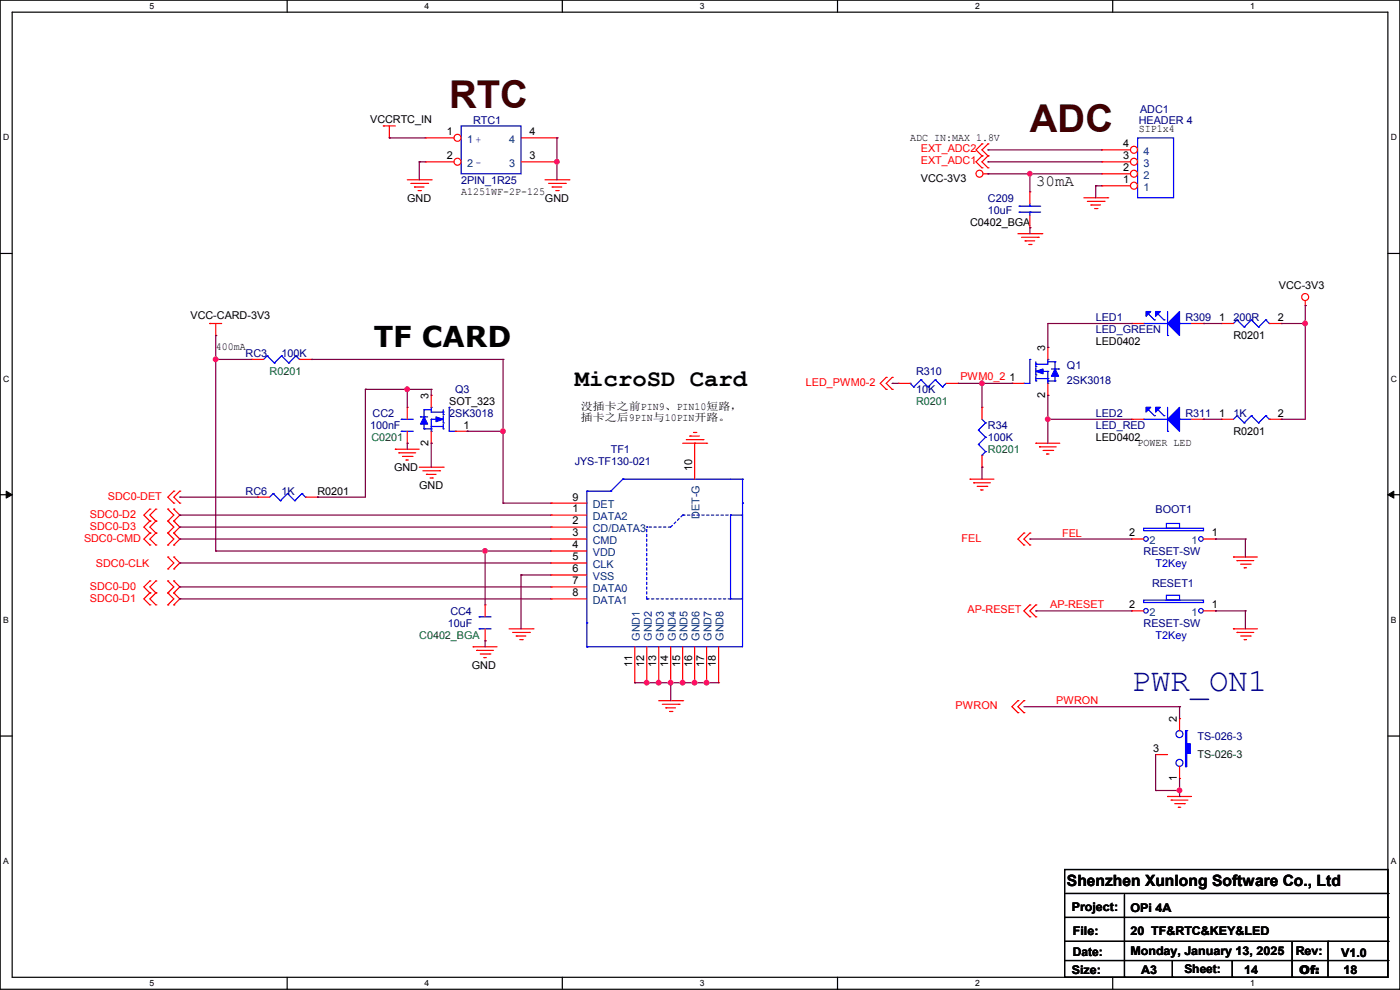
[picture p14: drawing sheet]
<svg xmlns="http://www.w3.org/2000/svg" width="297mm" height="210mm" viewBox="0 0 297 210" stroke-linecap="round" stroke-linejoin="round" font-family="sans-serif">
<defs><g id="words">
<g font-size="8.1" fill="#400000">
<text x="95.3" y="22.8">RTC</text>
<text x="218.5" y="27.9">ADC</text>
</g>
<text font-size="6.9" fill="#000080" x="240.1" y="146.5">PWR_ON1</text>
<text font-size="6.1" x="79.3" y="73.7">TF CARD</text>
<text font-size="5.1" x="122" y="81.8">MicroSD Card</text>
<g font-size="3.3">
<text x="219.8" y="39.5">30mA</text>
<text x="226.4" y="188">Shenzhen Xunlong Software Co., Ltd</text>
</g>
<g font-size="2.5">
<text x="227.4" y="193.2">Project:</text>
<text x="239.8" y="193.4">OPi 4A</text>
<text x="227.6" y="198.2">File:</text>
<text x="227.6" y="202.8">Date:</text>
<text x="239.8" y="202.6">Monday, January 13, 2025</text>
<text x="239.8" y="198.2">20 TF&amp;RTC&amp;KEY&amp;LED</text>
<text x="274.9" y="202.6">Rev:</text>
<text x="284.5" y="203.1">V1.0</text>
<text x="227.4" y="206.6">Size:</text>
<text x="242.1" y="206.6">A3</text>
<text x="251.2" y="206.4">Sheet:</text>
<text x="263.9" y="206.6">14</text>
<text x="275.6" y="206.5">Of:</text>
<text x="285" y="206.6">18</text>
</g>
<g font-size="2.3" fill="#000080">
<text x="241.9" y="24">ADC1</text>
<text x="100.4" y="26.2">RTC1</text>
<text x="241.6" y="26.2">HEADER 4</text>
<text x="97.8" y="38.9">2PIN_1R25</text>
<text x="209.6" y="42.8">C209</text>
<text x="209.6" y="45.3">10uF</text>
<text x="232.5" y="68.2">LED1</text>
<text x="232.5" y="70.7">LED_GREEN</text>
<text x="251.5" y="68.2">R309</text>
<text x="261.7" y="68.2">200R</text>
<text x="52.1" y="75.8">RC3</text>
<text x="59.7" y="75.8">100K</text>
<text x="96.6" y="83.4">Q3</text>
<text x="194.4" y="79.6">R310</text>
<text x="194.4" y="83.4">10K</text>
<text x="226.4" y="78.3">Q1</text>
<text x="226.4" y="81.4">2SK3018</text>
<text x="79" y="88.5">CC2</text>
<text x="95.3" y="88.5">2SK3018</text>
<text x="232.5" y="88.5">LED2</text>
<text x="251.5" y="88.5">R311</text>
<text x="261.7" y="88.5">1K</text>
<text x="78.5" y="91">100nF</text>
<text x="209.6" y="91">R34</text>
<text x="209.6" y="93.6">100K</text>
<text x="232.5" y="91">LED_RED</text>
<text x="122" y="98.6">JYS-TF130-021</text>
<text x="129.6" y="96.1">TF1</text>
<text x="52.1" y="105">RC6</text>
<text x="59.7" y="105">1K</text>
<text x="245.2" y="108.8">BOOT1</text>
<text x="242.6" y="117.7">RESET-SW</text>
<text x="244.4" y="124.5">RESET1</text>
<text x="95.5" y="130.4">CC4</text>
<text x="95" y="132.9">10uF</text>
<text x="242.6" y="132.9">RESET-SW</text>
<text x="254" y="157.1">TS-026-3</text>
</g>
<g font-size="2.3">
<text x="78.5" y="26">VCCRTC_IN</text>
<text x="94.8" y="28.7">1</text>
<text x="112.3" y="28.7">4</text>
<text x="193.1" y="29.8">ADC IN:MAX 1.8V</text>
<text x="241.6" y="28.1">SIP1x4</text>
<text x="94.8" y="33.8">2</text>
<text x="112.3" y="33.8">3</text>
<text x="238.3" y="33.8">3</text>
<text x="238.3" y="31.2">4</text>
<text x="97.8" y="41.3">A1251WF-2P-125</text>
<text x="195.4" y="38.7">VCC-3V3</text>
<text x="238.3" y="38.9">1</text>
<text x="238.3" y="36.3">2</text>
<text x="86.4" y="42.8">GND</text>
<text x="115.6" y="42.8">GND</text>
<text x="205.8" y="47.8">C0402_BGA</text>
<text x="271.3" y="61.3">VCC-3V3</text>
<text x="40.4" y="67.6">VCC-CARD-3V3</text>
<text x="258.6" y="68.1">1</text>
<text x="261.7" y="72">R0201</text>
<text x="271.1" y="68.1">2</text>
<text x="45.8" y="74.3">400mA</text>
<text x="221.7" y="74.5" transform="rotate(-90 221.7 74.5)">3</text>
<text x="232.5" y="73.2">LED0402</text>
<text x="214.2" y="80.8">1</text>
<text x="90.9" y="84.6" transform="rotate(-90 90.9 84.6)">3</text>
<text x="95.3" y="85.9">SOT_323</text>
<text x="123.2" y="87">没插卡之前PIN9、PIN10短路，</text>
<text x="123.2" y="89.3">插卡之后9PIN与10PIN开路。</text>
<text x="221.7" y="84.4" transform="rotate(-90 221.7 84.4)">2</text>
<text x="258.6" y="88.4">1</text>
<text x="271.1" y="88.4">2</text>
<text x="90.9" y="94.5" transform="rotate(-90 90.9 94.5)">2</text>
<text x="98.3" y="90.9">1</text>
<text x="232.5" y="93.6">LED0402</text>
<text x="241.3" y="94.6">POWER LED</text>
<text x="261.7" y="92.3">R0201</text>
<text x="83.6" y="99.9">GND</text>
<text x="146.8" y="99.9" transform="rotate(-90 146.8 99.9)">10</text>
<text x="67.4" y="105">R0201</text>
<text x="88.9" y="103.7">GND</text>
<text x="121.5" y="106.2">9</text>
<text x="121.5" y="111.3">2</text>
<text x="121.5" y="113.8">3</text>
<text x="121.5" y="108.7">1</text>
<text x="239.6" y="113.8">2</text>
<text x="257.1" y="113.8">1</text>
<text x="121.5" y="116.3">4</text>
<text x="121.5" y="118.9">5</text>
<text x="121.5" y="121.4">6</text>
<text x="121.5" y="124">7</text>
<text x="121.5" y="126.5">8</text>
<text x="239.6" y="129">2</text>
<text x="257.1" y="129">1</text>
<text x="100.1" y="141.8">GND</text>
<text x="134.1" y="141.5" transform="rotate(-90 134.1 141.5)">11</text>
<text x="136.7" y="141.5" transform="rotate(-90 136.7 141.5)">12</text>
<text x="139.2" y="141.5" transform="rotate(-90 139.2 141.5)">13</text>
<text x="141.7" y="141.5" transform="rotate(-90 141.7 141.5)">14</text>
<text x="144.3" y="141.5" transform="rotate(-90 144.3 141.5)">15</text>
<text x="146.8" y="141.5" transform="rotate(-90 146.8 141.5)">16</text>
<text x="149.4" y="141.5" transform="rotate(-90 149.4 141.5)">17</text>
<text x="151.9" y="141.5" transform="rotate(-90 151.9 141.5)">18</text>
<text x="249.7" y="153.2" transform="rotate(-90 249.7 153.2)">2</text>
<text x="244.6" y="159.5">3</text>
<text x="249.7" y="165.7" transform="rotate(-90 249.7 165.7)">1</text>
</g>
<g font-size="2.3" fill="#004080">
<text x="99.1" y="30.3">1 +</text>
<text x="99.1" y="35.4">2 -</text>
<text x="108" y="35.4">3</text>
<text x="108" y="30.3">4</text>
<text x="242.6" y="35.4">3</text>
<text x="242.6" y="32.9">4</text>
<text x="242.6" y="40.5">1</text>
<text x="242.6" y="37.9">2</text>
<text x="125.8" y="107.8">DET</text>
<text x="125.8" y="112.9">CD/DATA3</text>
<text x="125.8" y="110.3">DATA2</text>
<text x="148.4" y="110" transform="rotate(-90 148.4 110)">DET-G</text>
<text x="125.8" y="115.4">CMD</text>
<text x="125.8" y="117.9">VDD</text>
<text x="243.9" y="115.4">2</text>
<text x="252.8" y="115.4">1</text>
<text x="125.8" y="120.5">CLK</text>
<text x="125.8" y="123">VSS</text>
<text x="125.8" y="125.6">DATA0</text>
<text x="125.8" y="128.1">DATA1</text>
<text x="243.9" y="130.6">2</text>
<text x="252.8" y="130.6">1</text>
<text x="135.7" y="135.9" transform="rotate(-90 135.7 135.9)">GND1</text>
<text x="138.3" y="135.9" transform="rotate(-90 138.3 135.9)">GND2</text>
<text x="140.8" y="135.9" transform="rotate(-90 140.8 135.9)">GND3</text>
<text x="143.3" y="135.9" transform="rotate(-90 143.3 135.9)">GND4</text>
<text x="145.9" y="135.9" transform="rotate(-90 145.9 135.9)">GND5</text>
<text x="148.4" y="135.9" transform="rotate(-90 148.4 135.9)">GND6</text>
<text x="151" y="135.9" transform="rotate(-90 151 135.9)">GND7</text>
<text x="153.5" y="135.9" transform="rotate(-90 153.5 135.9)">GND8</text>
</g>
<g font-size="2.3" fill="#f00">
<text x="195.4" y="34.9">EXT_ADC1</text>
<text x="195.4" y="32.3">EXT_ADC2</text>
<text x="171" y="81.9">LED_PWM0-2</text>
<text x="203.8" y="80.6">PWM0_2</text>
<text x="22.9" y="106">SDC0-DET</text>
<text x="19.1" y="109.8">SDC0-D2</text>
<text x="19.1" y="112.4">SDC0-D3</text>
<text x="225.3" y="113.8">FEL</text>
<text x="17.8" y="114.9">SDC0-CMD</text>
<text x="204" y="114.9">FEL</text>
<text x="19.1" y="125.1">SDC0-D0</text>
<text x="20.4" y="120.2">SDC0-CLK</text>
<text x="19.1" y="127.6">SDC0-D1</text>
<text x="205.3" y="130.1">AP-RESET</text>
<text x="222.8" y="129.1">AP-RESET</text>
<text x="224.1" y="149.4">PWRON</text>
<text x="202.7" y="150.5">PWRON</text>
</g>
<g font-size="2.3" fill="#008000">
<text x="57.2" y="79.6">R0201</text>
<text x="194.4" y="85.9">R0201</text>
<text x="78.8" y="93.6">C0201</text>
<text x="209.6" y="96.1">R0201</text>
<text x="88.9" y="135.5">C0402_BGA</text>
</g>
<g font-size="2.3" fill="#00f">
<text x="245.2" y="120.2">T2Key</text>
<text x="245.2" y="135.5">T2Key</text>
</g>
<text font-size="2.3" fill="#004000" x="254" y="160.9">TS-026-3</text>
<g font-size="1.8">
<text x="31.7" y="1.9">5</text>
<text x="90.1" y="1.9">4</text>
<text x="148.5" y="1.9">3</text>
<text x="206.8" y="1.9">2</text>
<text x="265.2" y="1.9">1</text>
<text x=".7" y="29.8">D</text>
<text x="295.1" y="29.8">D</text>
<text x=".7" y="80.9">C</text>
<text x="295.1" y="80.9">C</text>
<text x=".7" y="132.1">B</text>
<text x="295.1" y="132.1">B</text>
<text x=".7" y="183.3">A</text>
<text x="295.1" y="183.3">A</text>
<text x="31.7" y="209.2">5</text>
<text x="90.1" y="209.2">4</text>
<text x="148.5" y="209.2">3</text>
<text x="206.8" y="209.2">2</text>
<text x="265.2" y="209.2">1</text>
</g>
</g></defs>
<g fill="none" stroke="#000" stroke-width=".25">
<path d="M0 0h297v209.8h-297zM2.6 2.6h291.8v204.7h-291.8zM60.9 0v2.6M119.3 0v2.6M177.7 0v2.6M236.1 0v2.6M0 53.8h2.6M294.4 53.8h2.6M0 104.9h2.6M294.4 104.9h2.6M0 156.1h2.6M294.4 156.1h2.6"/>
<path d="M225.8 184.4h68.6v22.9h-68.6zM225.8 194.6h68.6M225.8 199.7h68.6M226.1 189.5h68.3M238.5 189.8v17.5M274.1 199.7v7.6M281.7 199.7h.1M281.7 199.7v7.6M294.4 189.5h.1M294.4 194.6h.1M294.4 199.7h.1M60.9 207.3v2.5"/>
<path d="M119.3 207.3v2.5M177.7 207.3v2.5M225.8 203.8h68.6M236.1 207.3v2.5M238.5 207.3h.1M248.7 207.3h.1M248.7 203.8v3.5M261.4 207.3h.1M261.4 203.8v3.5M274.1 207.3h.1M294.4 203.8h.1"/>
</g>
<path d="M1.3 104.2l1.3 .7-1.3 .8zM294.4 104.9l1.3-.7v1.5z" fill="#000"/>
<path d="M1.3 104.2l1.3 .7-1.3 .8zM294.4 104.9l1.3-.7v1.5z" fill="none" stroke="#000" stroke-width=".21"/>
<g fill="none" stroke="#f00" stroke-width=".25">
<path d="M81.3 26.7h.1M81.3 26.7h2.6M82.6 29.3h.1M82.6 26.7v2.6M86.4 38.1h5.1M87.2 38.9h3.5M87.9 39.7h.1M87.9 39.7h2.1M90.7 38.9h.1M91.5 38.1h.1M115.6 38.1h5.1M116.4 38.9h3.5"/>
<path d="M117.1 39.7h.1M117.1 39.7h2.1M119.9 38.9h.1M120.7 38.1h.1M208.3 33.1h.1M208.3 35.6h.1M208.3 30.5h.1M208.3 33.1l-1.2 1.2 1.2 1.3M208.3 30.5l-1.2 1.3 1.2 1.3M208.6 36.9h1M209.6 36.9h.1M209.6 33.1h.1"/>
<path d="M209.6 35.6h.1M209.6 30.5h.1M209.6 33.1l-1.3 1.2 1.3 1.3M209.6 30.5l-1.3 1.3 1.3 1.3M88.7 40.4h.5M89.2 40.4h.1M117.9 40.4h.5M118.4 40.4h.1M215.9 49.6h5.1M216.7 50.3h3.6M217.5 51.1h.1M217.5 51.1h2"/>
<path d="M218.2 51.9h.5M218.7 51.9h.1M220.3 50.3h.1M221 49.6h.1M229.9 42h5.1M230.7 42.7h3.5M231.4 43.5h.1M231.4 43.5h2.1M232.2 44.2h.5M232.7 44.2h.1M234.2 42.7h.1M235 42h.1"/>
<path d="M44.5 68.6h.1M44.5 68.6h2.5M45.8 71.2h.1M45.8 68.6v2.6M276.9 64.8h.1M276.9 63.8v1M83.9 95.3h.1M83.9 95.3h5M84.6 96.1h.1M84.6 96.1h3.6M85.4 96.8h2M86.1 97.6h.1"/>
<path d="M86.1 97.6h.6M87.4 96.8h.1M88.9 99.1h5.1M89.7 99.9h3.6M93.3 99.9h.1M94 99.1h.1M144.8 94h5.1M145.6 93.3h3.5M146.3 92.5h.1M146.3 92.5h2.1M147.1 91.7h.5M147.6 91.7h.1"/>
<path d="M149.1 93.3h.1M149.9 94h.1M188 80.1h.1M188 82.6h.1M188 80.1l-1.3 1.2 1.3 1.3M189.3 80.1h.1M189.3 82.6h.1M189.3 80.1l-1.3 1.2 1.3 1.3M219.8 94h.1M219.8 94h5M220.5 94.8h.1M220.5 94.8h3.6"/>
<path d="M221.3 95.5h2M222 96.3h.1M222 96.3h.5M223.3 95.5h.1M31.8 115.6h.1M31.8 113.1h.1M31.8 110.5h.1M31.8 108h.1M31.8 113.1l-1.3 1.2 1.3 1.3M31.8 108l-1.3 1.3 1.3 1.2M31.8 110.5l-1.3 1.3 1.3 1.3M33.1 115.6h.1"/>
<path d="M33.1 113.1h.1M33.1 110.5h.1M33.1 108h.1M33.1 108l-1.3 1.3 1.3 1.2M33.1 113.1l-1.3 1.2 1.3 1.3M33.1 110.5l-1.3 1.3 1.3 1.3M35.6 115.6h.1M35.6 113.1h.1M35.6 110.5h.1M35.6 108h.1M35.6 118.2h.1M35.6 118.2l1.3 1.2-1.3 1.3"/>
<path d="M35.6 113.1l1.3 1.2-1.3 1.3M35.6 108l1.3 1.3-1.3 1.2M35.6 110.5l1.3 1.3-1.3 1.3M36.9 113.1h.1M36.9 115.6h.1M36.9 108h.1M36.9 110.5h.1M36.9 118.2h.1M36.9 106.7h.1M36.9 104.2h.1M36.9 118.2l1.2 1.2-1.2 1.3M36.9 113.1l1.2 1.2-1.2 1.3"/>
<path d="M36.9 108l1.2 1.3-1.2 1.2M36.9 104.2l-1.3 1.3 1.3 1.2M36.9 110.5l1.2 1.3-1.2 1.3M38.1 106.7h.1M38.1 104.2h.1M38.1 104.2l-1.2 1.3 1.2 1.2M90.5 100.6h.1M90.5 100.6h2M91.2 101.4h.5M91.7 101.4h.1M205.8 101.6h.1M205.8 101.6h5.1"/>
<path d="M206.5 102.4h.1M206.5 102.4h3.6M207.3 103.2h2M208.1 103.9h.1M208.1 103.9h.5M209.3 103.2h.1M217.2 113.1h.1M217.2 115.6h.1M217.2 113.1l-1.3 1.2 1.3 1.3M218.5 113.1h.1M218.5 115.6h.1M218.5 113.1l-1.3 1.2 1.3 1.3"/>
<path d="M261.7 118.2h.1M261.7 118.2h5M262.4 118.9h.1M262.4 118.9h3.6M263.2 119.7h2M265.2 119.7h.1M31.8 125.8h.1M31.8 123.2h.1M31.8 128.3h.1M31.8 123.2l-1.3 1.3 1.3 1.3M31.8 125.8l-1.3 1.2 1.3 1.3M33.1 125.8h.1"/>
<path d="M33.1 123.2h.1M33.1 128.3h.1M33.1 123.2l-1.3 1.3 1.3 1.3M33.1 125.8l-1.3 1.2 1.3 1.3M35.6 125.8h.1M35.6 123.2h.1M35.6 128.3h.1M35.6 120.7h.1M35.6 123.2l1.3 1.3-1.3 1.3M35.6 125.8l1.3 1.2-1.3 1.3M36.9 123.2h.1M36.9 125.8h.1"/>
<path d="M36.9 128.3h.1M36.9 120.7h.1M36.9 123.2l1.2 1.3-1.2 1.3M36.9 125.8l1.2 1.2-1.2 1.3M100.4 137.2h.1M100.4 137.2h5.1M101.1 138h.1M101.1 138h3.6M101.9 138.7h2M102.7 139.5h.1M102.7 139.5h.5M103.9 138.7h.1"/>
<path d="M108 133.4h5.1M108.8 134.2h3.5M109.5 134.9h.1M109.5 134.9h2M110.3 135.7h.5M110.8 135.7h.1M112.3 134.2h.1M113.1 133.4h.1M218.5 128.3h.1M218.5 130.9h.1M218.5 128.3l-1.3 1.3 1.3 1.3M219.8 128.3h.1"/>
<path d="M219.8 130.9h.1M219.8 128.3l-1.3 1.3 1.3 1.3M261.7 133.4h.1M261.7 133.4h5M262.4 134.2h.1M262.4 134.2h3.6M263.2 134.9h2M263.9 135.7h.1M263.9 120.4h.1M263.9 135.7h.6M263.9 120.4h.6M265.2 134.9h.1"/>
<path d="M139.7 148.6h5.1M140.5 149.4h3.6M141.3 150.2h.1M141.3 150.2h2M142 150.9h.5M142.5 150.9h.1M144.1 149.4h.1M144.8 148.6h.1M215.9 148.6h.1M215.9 151.2h.1M215.9 148.6l-1.2 1.3 1.2 1.3M217.2 148.6h.1"/>
<path d="M217.2 151.2h.1M217.2 148.6l-1.3 1.3 1.3 1.3M247.7 169h.1M247.7 169h5.1M248.5 169.7h.1M248.5 169.7h3.5M249.2 170.5h2M250 171.2h.1M250 171.2h.5M251.2 170.5h.1"/>
<circle cx="207.8" cy="36.9" r=".74"/>
<circle cx="276.9" cy="63" r=".74"/>
</g>
<path d="M247.7 68.6l2.5-2.5v5.1z" fill="#00f"/>
<path d="M247.7 68.6l2.5-2.5v5.1z" fill="none" stroke="#00f" stroke-width=".25"/>
<path d="M245.2 66.1h1l-1 1z" fill="#00f"/>
<path d="M245.2 66.1h1l-1 1z" fill="none" stroke="#00f" stroke-width=".25"/>
<path d="M243.1 66.1h1l-1 1z" fill="#00f"/>
<path d="M97.8 26.7h12.7v10.2h-12.7zM242.6 68.6h.1M242.6 68.6h5.1M243.1 66.1h1l-1 1zM243.6 66.6l1.3 1.3M244.9 67.9h.1M245.7 66.6l1.2 1.3M246.9 67.9h.1M247.7 71.2h.1M247.7 66.1v5.1M250.2 68.6h.1M250.2 68.6h2.6" fill="none" stroke="#00f" stroke-width=".25"/>
<path d="M240.1 68.6h.1M240.1 68.6h2.5M252.8 68.6h2.5M255.3 68.6h.1" fill="none" stroke="#f00" stroke-width=".25"/>
<circle cx="97" cy="29.2" r=".74" fill="#fff"/>
<g fill="none" stroke="#f00" stroke-width=".25">
<path d="M90.2 29.3h.1M90.2 29.3h6.1"/>
<circle cx="97" cy="29.2" r=".74"/>
</g>
<circle cx="97" cy="34.3" r=".74" fill="#fff"/>
<g fill="none" stroke="#f00" stroke-width=".25">
<path d="M90.2 34.3h.1M90.2 34.3h6.1M110.5 34.3h7.7M110.5 29.3h7.7M118.2 34.3h.1M118.2 29.3h.1M259.1 68.6h.1M259.1 68.6h2.6M269.3 68.6h2.5M271.8 68.6h.1M147.4 94h.1M147.4 94v7.6"/>
<path d="M116.9 111.8h.1M116.9 114.3h.1M116.9 116.9h.1M116.9 119.4h.1M116.9 109.3h.1M116.9 106.7h.1M116.9 111.8h7.6M116.9 114.3h7.6M116.9 116.9h7.6M116.9 119.4h7.6M116.9 109.3h7.6M116.9 106.7h7.6"/>
<path d="M116.9 122h.1M116.9 124.5h.1M116.9 127h.1M116.9 122h7.6M116.9 124.5h7.6M116.9 127h7.6M134.7 137.2v7.6M137.2 137.2v7.6M139.7 137.2v7.6M142.3 137.2v7.6M144.8 137.2v7.6M147.4 137.2v7.6"/>
<path d="M149.9 137.2v7.6M152.4 137.2v7.6M134.7 144.8h.1M137.2 144.8h.1M139.7 144.8h.1M142.3 144.8h.1M144.8 144.8h.1M147.4 144.8h.1M149.9 144.8h.1M152.4 144.8h.1"/>
<circle cx="97" cy="34.3" r=".74"/>
</g>
<g fill="none" stroke="#00f" stroke-width=".25">
<path d="M262.4 67.9h.1M262.4 67.9l-.7 .7M262.4 67.9l1.5 1.5M263.9 69.4h.1M265.5 67.9h.1M265.5 67.9l-1.6 1.5M265.5 67.9l1.5 1.5M267 69.4h.1M268.5 67.9h.1M268.5 67.9l-1.5 1.5M268.5 67.9l.8 .7M269.3 68.6h.1"/>
<path d="M124.5 104.2h.1M124.5 104.2v33M124.5 104.2h5.1M129.6 104.2h.1M132.1 101.6h.1M132.1 101.6h25.4M132.1 101.6l-2.5 2.6M155 109.3h2.5v17.7h-2.5zM157.5 106.7h.1M157.5 101.6h.1M157.5 101.6v35.6h-33M124.5 132.1h.1"/>
<path d="M124.5 137.2h.1M251.5 155h.3M251.8 155h.1M251.5 162.6h.1M251.5 162.6h.3"/>
<circle cx="250.2" cy="155.7" r=".74"/>
<circle cx="250.2" cy="161.8" r=".74"/>
</g>
<path d="M137.2 111.8h.1M142.3 111.8l2.5-2.5M142.3 111.8h-5.1M144.8 109.3h.1M144.8 109.3h10.2M155 109.3h.1M137.2 127h.1M137.2 127v-15.2M155 127h-17.8" fill="none" stroke="#00f" stroke-width=".25" stroke-dasharray=".5 .5"/>
<path d="M251.5 155h.3v2.8h.7v2h-.7v2.8h-.3z" fill-rule="evenodd" fill="#00f"/>
<g fill="none" stroke="#00f" stroke-width=".25">
<path d="M216.2 45h.1M216.2 43.7h.1M216.2 45h4.6M216.2 43.7h4.6M218.5 43.7h.1M218.5 45h.1M218.5 43.2v.5M218.5 45v.8M85.1 91.5h.1M85.1 88.9h.1M85.1 91.5h2.6M85.1 88.9h2.6"/>
<path d="M251.5 155h.3v2.8h.7v2h-.7v2.8h-.3z"/>
</g>
<g fill="none" stroke="#f00" stroke-width=".25">
<path d="M218.5 40.7h.1M218.5 48.3h.1M218.5 40.7v2.5M218.5 45.8v2.5M86.4 94h.1M86.4 86.4h.1M86.4 86.4v2.5M86.4 91.5v2.5M250.2 152.4h.1M250.2 152.4v2.6M245.2 160.1h.1M245.2 160.1h2.5"/>
<path d="M250.2 165.1h.1M250.2 162.6v2.5"/>
</g>
<path d="M247.7 88.9l2.5-2.5v5.1z" fill="#00f"/>
<path d="M247.7 88.9l2.5-2.5v5.1z" fill="none" stroke="#00f" stroke-width=".25"/>
<path d="M245.2 86.4h1l-1 1z" fill="#00f"/>
<path d="M245.2 86.4h1l-1 1z" fill="none" stroke="#00f" stroke-width=".25"/>
<path d="M243.1 86.4h1l-1 1z" fill="#00f"/>
<g fill="none" stroke="#00f" stroke-width=".25">
<path d="M56.7 75.5h.1M56.7 75.5l-.8 .7M56.7 75.5l1.5 1.5M58.2 77h.1M59.7 75.5h.1M59.7 75.5l-1.5 1.5M59.7 75.5l1.6 1.5M61.3 77h.1M62.8 75.5h.1M62.8 75.5l-1.5 1.5M62.8 75.5l.7 .7M63.5 76.2h.1"/>
<path d="M219.8 77.3h.1M219.8 79.5h.1M219.8 77.8h.1M219.8 77.3h2.5M219.8 78.8h2.5M219.8 76.8v1M219.8 78v1.5M219.8 79.8v1M222.3 78.8h.1M193.1 81.3h.1M193.1 81.3l.7 .8M193.8 82.1h.1"/>
<path d="M195.4 80.6h.1M195.4 80.6l1.5 1.5M195.4 80.6l-1.6 1.5M196.9 82.1h.1M198.4 80.6h.1M198.4 80.6l1.5 1.5M198.4 80.6l-1.5 1.5M199.9 82.1h.1M200.7 81.3l-.8 .8M219.8 80.8h.1M219.8 80.3h2.5M222.3 80.3h.1"/>
<path d="M242.6 88.9h.1M242.6 88.9h5.1M243.1 86.4h1l-1 1zM243.6 86.9l1.3 1.3M244.9 88.2h.1M245.7 86.9l1.2 1.3M246.9 88.2h.1M247.7 91.5h.1M247.7 86.4v5.1M250.2 88.9h.1M250.2 88.9h2.6M242.6 127.3h12.7v.5h-12.7z"/>
<path d="M247.4 126.3h2.8v1h-2.8z"/>
<circle cx="243.1" cy="129.6" r=".49"/>
<circle cx="254.8" cy="129.6" r=".49"/>
</g>
<g fill="none" stroke="#f00" stroke-width=".25">
<path d="M53.4 76.2h.1M53.4 76.2h2.5M63.5 76.2h2.6M66.1 76.2h.1M190.5 81.3h.1M190.5 81.3h2.6M200.7 81.3h2.5M203.2 81.3h.1M240.1 88.9h.1M240.1 88.9h2.5M252.8 88.9h2.5M255.3 88.9h.1"/>
<path d="M240.1 129.6h.1M240.1 129.6h2.5M255.3 129.6h2.6M257.9 129.6h.1"/>
</g>
<path d="M219.8 78.8l1.5-.5v1z" fill="#00f"/>
<path d="M219.8 78.8l1.5-.5v1zM222.3 78.8v2.5M222.3 81.3h.1" fill="none" stroke="#00f" stroke-width=".25"/>
<path d="M223.8 78.3l.8 1.5h-1.5z" fill="#00f"/>
<g fill="none" stroke="#00f" stroke-width=".25">
<path d="M241.3 29.3h7.7v12.7h-7.7zM218.5 76.2h.1M218.5 76.2v5.1h-1.3M222.3 76.2h.1M222.3 76.8h1.5M222.3 76.2v1.1M223.1 78.3h1.5M223.8 78.3l.8 1.5h-1.5zM223.8 76.8h.1M223.8 78.3h.1M223.8 76.8v1.5M223.8 79.8v1"/>
<path d="M224.6 78.3h.1M207.6 91.2h.1M207.6 94.3h.1M207.6 91.2l1.5 1.6M207.6 94.3l1.5 1.5M208.3 96.6h.1M208.3 88.9l.8 .8M209.1 89.7h.1M209.1 92.8h.1M209.1 95.8h.1M209.1 89.7l-1.5 1.5M209.1 92.8l-1.5 1.5"/>
<path d="M209.1 95.8l-.8 .8M217.2 81.3h.1M222.3 80.8h.1M222.3 80.8h1.5M223.8 80.8h.1M262.4 88.2h.1M262.4 88.2l-.7 .7M262.4 88.2l1.5 1.5M263.9 89.7h.1M265.5 88.2h.1M265.5 88.2l-1.6 1.5M265.5 88.2l1.5 1.5"/>
<path d="M267 89.7h.1M268.5 88.2h.1M268.5 88.2l-1.5 1.5M268.5 88.2l.8 .7M269.3 88.9h.1M58 104.7h.1M58 104.7l-.8 .8M58 104.7l1.5 1.5M59.5 106.2h.1M61 104.7h.1M61 104.7l-1.5 1.5M61 104.7l1.5 1.5"/>
<path d="M62.5 106.2h.1M64.1 104.7h.1M64.1 104.7l-1.6 1.5M64.1 104.7l.7 .8M64.8 105.5h.1M242.6 112.1h12.7v.5h-12.7zM247.4 111h2.8v1.1h-2.8zM101.6 133.4h.1M101.6 130.9h.1M101.6 133.4h2.6M101.6 130.9h2.6"/>
<circle cx="243.1" cy="114.3" r=".49"/>
<circle cx="254.8" cy="114.3" r=".49"/>
</g>
<g fill="none" stroke="#f00" stroke-width=".25">
<path d="M222.3 73.7h.1M222.3 73.7v2.5M208.3 86.4h.1M208.3 99.1h.1M208.3 86.4v2.5M208.3 96.6v2.5M214.7 81.3h.1M214.7 81.3h2.5M222.3 83.9h.1M222.3 81.3v2.6M259.1 88.9h.1M259.1 88.9h2.6"/>
<path d="M269.3 88.9h2.5M271.8 88.9h.1M54.7 105.5h.1M54.7 105.5h2.5M64.8 105.5h2.6M67.4 105.5h.1M240.1 114.3h.1M240.1 114.3h2.5M255.3 114.3h2.6M257.9 114.3h.1M102.9 135.9h.1M102.9 128.3h.1"/>
<path d="M102.9 128.3v2.6M102.9 133.4v2.5"/>
</g>
<circle cx="240.6" cy="39.4" r=".74" fill="#fff"/>
<g fill="none" stroke="#f00" stroke-width=".25">
<path d="M233.7 39.4h.1M233.7 39.4h6.1"/>
<circle cx="240.6" cy="39.4" r=".74"/>
</g>
<circle cx="240.6" cy="36.9" r=".74" fill="#fff"/>
<g fill="none" stroke="#f00" stroke-width=".25">
<path d="M233.7 36.9h.1M233.7 36.9h6.1"/>
<circle cx="240.6" cy="36.9" r=".74"/>
</g>
<circle cx="240.6" cy="34.3" r=".74" fill="#fff"/>
<g fill="none" stroke="#f00" stroke-width=".25">
<path d="M233.7 34.3h.1M233.7 34.3h6.1"/>
<circle cx="240.6" cy="34.3" r=".74"/>
</g>
<circle cx="240.6" cy="31.8" r=".74" fill="#fff"/>
<g fill="none" stroke="#f00" stroke-width=".25">
<path d="M233.7 31.8h.1M233.7 31.8h6.1"/>
<circle cx="240.6" cy="31.8" r=".74"/>
</g>
<path d="M91.5 90.5h.1M91.5 88.9h.1M91.5 87.4h2.5M91.5 90.5h2.5M91.5 88.9h2.5M94 87.4h.1M94 89.7h.1M94 91h.1M94 87.9h.1M94 86.9v1M94 88.2v1.5M94 90v1" fill="none" stroke="#00f" stroke-width=".25"/>
<path d="M92.5 88.4l1.5 .5-1.5 .6z" fill="#00f"/>
<path d="M91.5 91.5h.1M91.5 88.9v2.6M92.5 88.4l1.5 .5-1.5 .6z" fill="none" stroke="#00f" stroke-width=".25"/>
<path d="M90 88.4l.7 1.6h-1.5z" fill="#00f"/>
<g fill="none" stroke="#00f" stroke-width=".25">
<path d="M89.2 88.4h.1M89.2 88.4h1.5M90 88.4l.7 1.6h-1.5zM90 86.9h.1M90 88.4h.1M90 91h.1M90 86.9h1.5M90 86.9v1.5M90 90v1M90 91h1.5M91.5 91h.1M91.5 86.4h.1"/>
<path d="M91.5 86.4v1M95.3 86.4h.1M95.3 86.4v5.1h1.3M96.6 91.5h.1"/>
</g>
<path d="M91.5 83.9h.1M91.5 94h.1M91.5 83.9v2.5M91.5 91.5v2.5M96.6 91.5h2.5M99.1 91.5h.1" fill="none" stroke="#f00" stroke-width=".25"/>
<g fill="none" stroke="#800040" stroke-width=".25">
<path d="M106.7 76.2h.1M106.7 76.2v15.3M86.4 82.6h.1M86.4 82.6v3.8M38.1 119.4h.1M38.1 109.3h.1M38.1 111.8h.1M38.1 114.3h.1M38.1 105.5h.1M38.1 119.4h78.8M38.1 109.3h78.8M38.1 111.8h78.8"/>
<path d="M38.1 114.3h78.8M38.1 105.5h16.6M102.9 116.9h.1M102.9 116.9h14M38.1 124.5h.1M38.1 127h.1M38.1 124.5h78.8M38.1 127h78.8M102.9 135.9h.1M102.9 135.9v1.3"/>
</g>
<circle cx="106.7" cy="91.5" r=".49" fill="#f0f"/>
<circle cx="106.7" cy="91.5" r=".49" fill="none" stroke="#f0f" stroke-width=".25"/>
<path d="M77.5 82.6h.1M77.5 82.6v22.9M77.5 82.6h8.9M91.5 82.6h.1M91.5 82.6v1.3" fill="none" stroke="#800040" stroke-width=".25"/>
<circle cx="86.4" cy="82.6" r=".49" fill="#f0f"/>
<circle cx="86.4" cy="82.6" r=".49" fill="none" stroke="#f0f" stroke-width=".25"/>
<path d="M134.7 144.8h.1M134.7 144.8h5M137.2 144.8h.1" fill="none" stroke="#800040" stroke-width=".25"/>
<circle cx="139.7" cy="144.8" r=".49" fill="#f0f"/>
<circle cx="139.7" cy="144.8" r=".49" fill="none" stroke="#f0f" stroke-width=".25"/>
<circle cx="137.2" cy="144.8" r=".49" fill="#f0f"/>
<circle cx="137.2" cy="144.8" r=".49" fill="none" stroke="#f0f" stroke-width=".25"/>
<path d="M139.7 144.8h.1M139.7 144.8h5.1M142.3 144.8h.1" fill="none" stroke="#800040" stroke-width=".25"/>
<circle cx="144.8" cy="144.8" r=".49" fill="#f0f"/>
<circle cx="144.8" cy="144.8" r=".49" fill="none" stroke="#f0f" stroke-width=".25"/>
<circle cx="142.3" cy="144.8" r=".49" fill="#f0f"/>
<circle cx="142.3" cy="144.8" r=".49" fill="none" stroke="#f0f" stroke-width=".25"/>
<path d="M144.8 144.8h.1M144.8 144.8h5.1M147.4 144.8h.1" fill="none" stroke="#800040" stroke-width=".25"/>
<circle cx="147.3" cy="144.8" r=".49" fill="#f0f"/>
<circle cx="147.3" cy="144.8" r=".49" fill="none" stroke="#f0f" stroke-width=".25"/>
<path d="M149.9 144.8h.1M149.9 144.8h2.5" fill="none" stroke="#800040" stroke-width=".25"/>
<circle cx="149.9" cy="144.8" r=".49" fill="#f0f"/>
<circle cx="149.9" cy="144.8" r=".49" fill="none" stroke="#f0f" stroke-width=".25"/>
<path d="M66.1 76.2h.1M66.1 76.2h40.6M86.4 82.6h.1M86.4 82.6h5.1M99.1 91.5h.1M99.1 91.5h7.6M106.7 91.5h.1M106.7 91.5v15.2M45.8 116.9h.1M45.8 116.9h57.1M142.3 144.8h.1M142.3 144.8v3.8" fill="none" stroke="#800040" stroke-width=".25"/>
<circle cx="102.9" cy="116.9" r=".49" fill="#f0f"/>
<circle cx="102.9" cy="116.9" r=".49" fill="none" stroke="#f0f" stroke-width=".25"/>
<g fill="none" stroke="#800040" stroke-width=".25">
<path d="M82.6 29.3h.1M82.6 29.3h7.6M88.9 34.3h.1M88.9 34.3v3.8M88.9 34.3h1.3M118.2 29.3h.1M118.2 29.3v5M45.8 71.2h.1M45.8 76.2h.1M45.8 71.2v5M45.8 76.2h7.6M86.4 94h.1"/>
<path d="M86.4 94v1.3M91.5 94h.1M91.5 94v5.1M67.4 105.5h.1M67.4 105.5h10.1M102.9 116.9h.1M102.9 116.9v11.4M106.7 106.7h.1M106.7 106.7h10.2M110.5 122h.1M110.5 122h6.4M110.5 122v11.4"/>
</g>
<circle cx="118.1" cy="34.3" r=".49" fill="#f0f"/>
<circle cx="118.1" cy="34.3" r=".49" fill="none" stroke="#f0f" stroke-width=".25"/>
<path d="M118.2 34.3h.1M118.2 34.3v3.8M218.5 36.9h.1M218.5 36.9v3.8M218.5 36.9h15.2M232.5 39.4h.1M232.5 39.4h1.2" fill="none" stroke="#800040" stroke-width=".25"/>
<circle cx="218.5" cy="36.9" r=".49" fill="#f0f"/>
<circle cx="218.5" cy="36.9" r=".49" fill="none" stroke="#f0f" stroke-width=".25"/>
<g fill="none" stroke="#800040" stroke-width=".25">
<path d="M209.6 36.9h.1M209.6 31.8h.1M209.6 34.3h.1M209.6 36.9h8.9M209.6 31.8h24.1M209.6 34.3h24.1M232.5 39.4h.1M232.5 39.4v2.6M218.5 48.3h.1M218.5 48.3v1.3M222.3 68.6h17.8M240.1 68.6h.1"/>
<path d="M255.3 68.6h.1M255.3 68.6h3.8M271.8 68.6h.1M271.8 68.6h5.1M276.9 64.8h.1M276.9 68.6h.1M276.9 64.8v24.1M222.3 88.9h.1M222.3 83.9h.1M222.3 83.9v10.1"/>
</g>
<circle cx="276.9" cy="68.6" r=".49" fill="#f0f"/>
<circle cx="276.9" cy="68.6" r=".49" fill="none" stroke="#f0f" stroke-width=".25"/>
<path d="M222.3 88.9h.1M222.3 88.9h17.8M255.3 88.9h.1M255.3 88.9h3.8M271.8 88.9h.1M271.8 88.9h5.1" fill="none" stroke="#800040" stroke-width=".25"/>
<circle cx="222.3" cy="88.9" r=".49" fill="#f0f"/>
<circle cx="222.3" cy="88.9" r=".49" fill="none" stroke="#f0f" stroke-width=".25"/>
<g fill="none" stroke="#800040" stroke-width=".25">
<path d="M45.8 76.2h.1M45.8 76.2v40.7M203.2 81.3h5.1M208.3 81.3h.1M218.5 114.3h.1M218.5 114.3h21.6M257.9 114.3h.1M257.9 114.3h6.3M264.2 114.3h.1M264.2 114.3v3.9M219.8 129.6h.1M219.8 129.6h20.3"/>
<path d="M257.9 129.6h.1M257.9 129.6h6.3M264.2 129.6h.1M264.2 129.6v3.8M217.2 149.9h33M250.2 149.9h.1M250.2 149.9v2.5M250.2 167.7h.1M250.2 165.1v2.6"/>
</g>
<circle cx="45.7" cy="76.2" r=".49" fill="#f0f"/>
<circle cx="45.7" cy="76.2" r=".49" fill="none" stroke="#f0f" stroke-width=".25"/>
<path d="M222.3 73.7h.1M222.3 68.6v5.1M189.3 81.3h.1M189.3 81.3h1.2M208.3 81.3h.1M208.3 81.3h6.4M208.3 81.3v5.1M214.7 81.3h.1" fill="none" stroke="#800040" stroke-width=".25"/>
<circle cx="208.3" cy="81.3" r=".49" fill="#f0f"/>
<circle cx="208.3" cy="81.3" r=".49" fill="none" stroke="#f0f" stroke-width=".25"/>
<path d="M208.3 99.1h.1M208.3 99.1v2.5M245.2 167.7h.1M245.2 160.1v7.6M245.2 167.7h5M250.2 167.7h.1" fill="none" stroke="#800040" stroke-width=".25"/>
<circle cx="250.2" cy="167.7" r=".49" fill="#f0f"/>
<circle cx="250.2" cy="167.7" r=".49" fill="none" stroke="#f0f" stroke-width=".25"/>
<path d="M250.2 169h.1M250.2 167.7v1.3" fill="none" stroke="#800040" stroke-width=".25"/>
<circle cx="106.7" cy="91.5" r=".49" fill="#f0f"/>
<circle cx="106.7" cy="91.5" r=".49" fill="none" stroke="#f0f" stroke-width=".25"/>
<circle cx="86.4" cy="82.6" r=".49" fill="#f0f"/>
<circle cx="86.4" cy="82.6" r=".49" fill="none" stroke="#f0f" stroke-width=".25"/>
<circle cx="139.7" cy="144.8" r=".49" fill="#f0f"/>
<circle cx="139.7" cy="144.8" r=".49" fill="none" stroke="#f0f" stroke-width=".25"/>
<circle cx="137.2" cy="144.8" r=".49" fill="#f0f"/>
<circle cx="137.2" cy="144.8" r=".49" fill="none" stroke="#f0f" stroke-width=".25"/>
<circle cx="144.8" cy="144.8" r=".49" fill="#f0f"/>
<circle cx="144.8" cy="144.8" r=".49" fill="none" stroke="#f0f" stroke-width=".25"/>
<circle cx="142.3" cy="144.8" r=".49" fill="#f0f"/>
<circle cx="142.3" cy="144.8" r=".49" fill="none" stroke="#f0f" stroke-width=".25"/>
<circle cx="147.3" cy="144.8" r=".49" fill="#f0f"/>
<circle cx="147.3" cy="144.8" r=".49" fill="none" stroke="#f0f" stroke-width=".25"/>
<circle cx="149.9" cy="144.8" r=".49" fill="#f0f"/>
<circle cx="149.9" cy="144.8" r=".49" fill="none" stroke="#f0f" stroke-width=".25"/>
<circle cx="102.9" cy="116.9" r=".49" fill="#f0f"/>
<circle cx="102.9" cy="116.9" r=".49" fill="none" stroke="#f0f" stroke-width=".25"/>
<circle cx="118.1" cy="34.3" r=".49" fill="#f0f"/>
<circle cx="118.1" cy="34.3" r=".49" fill="none" stroke="#f0f" stroke-width=".25"/>
<circle cx="218.5" cy="36.9" r=".49" fill="#f0f"/>
<circle cx="218.5" cy="36.9" r=".49" fill="none" stroke="#f0f" stroke-width=".25"/>
<circle cx="276.9" cy="68.6" r=".49" fill="#f0f"/>
<circle cx="276.9" cy="68.6" r=".49" fill="none" stroke="#f0f" stroke-width=".25"/>
<circle cx="222.3" cy="88.9" r=".49" fill="#f0f"/>
<circle cx="222.3" cy="88.9" r=".49" fill="none" stroke="#f0f" stroke-width=".25"/>
<circle cx="45.7" cy="76.2" r=".49" fill="#f0f"/>
<circle cx="45.7" cy="76.2" r=".49" fill="none" stroke="#f0f" stroke-width=".25"/>
<circle cx="208.3" cy="81.3" r=".49" fill="#f0f"/>
<circle cx="208.3" cy="81.3" r=".49" fill="none" stroke="#f0f" stroke-width=".25"/>
<circle cx="250.2" cy="167.7" r=".49" fill="#f0f"/>
<circle cx="250.2" cy="167.7" r=".49" fill="none" stroke="#f0f" stroke-width=".25"/>
<use href="#words"/>
</svg>
